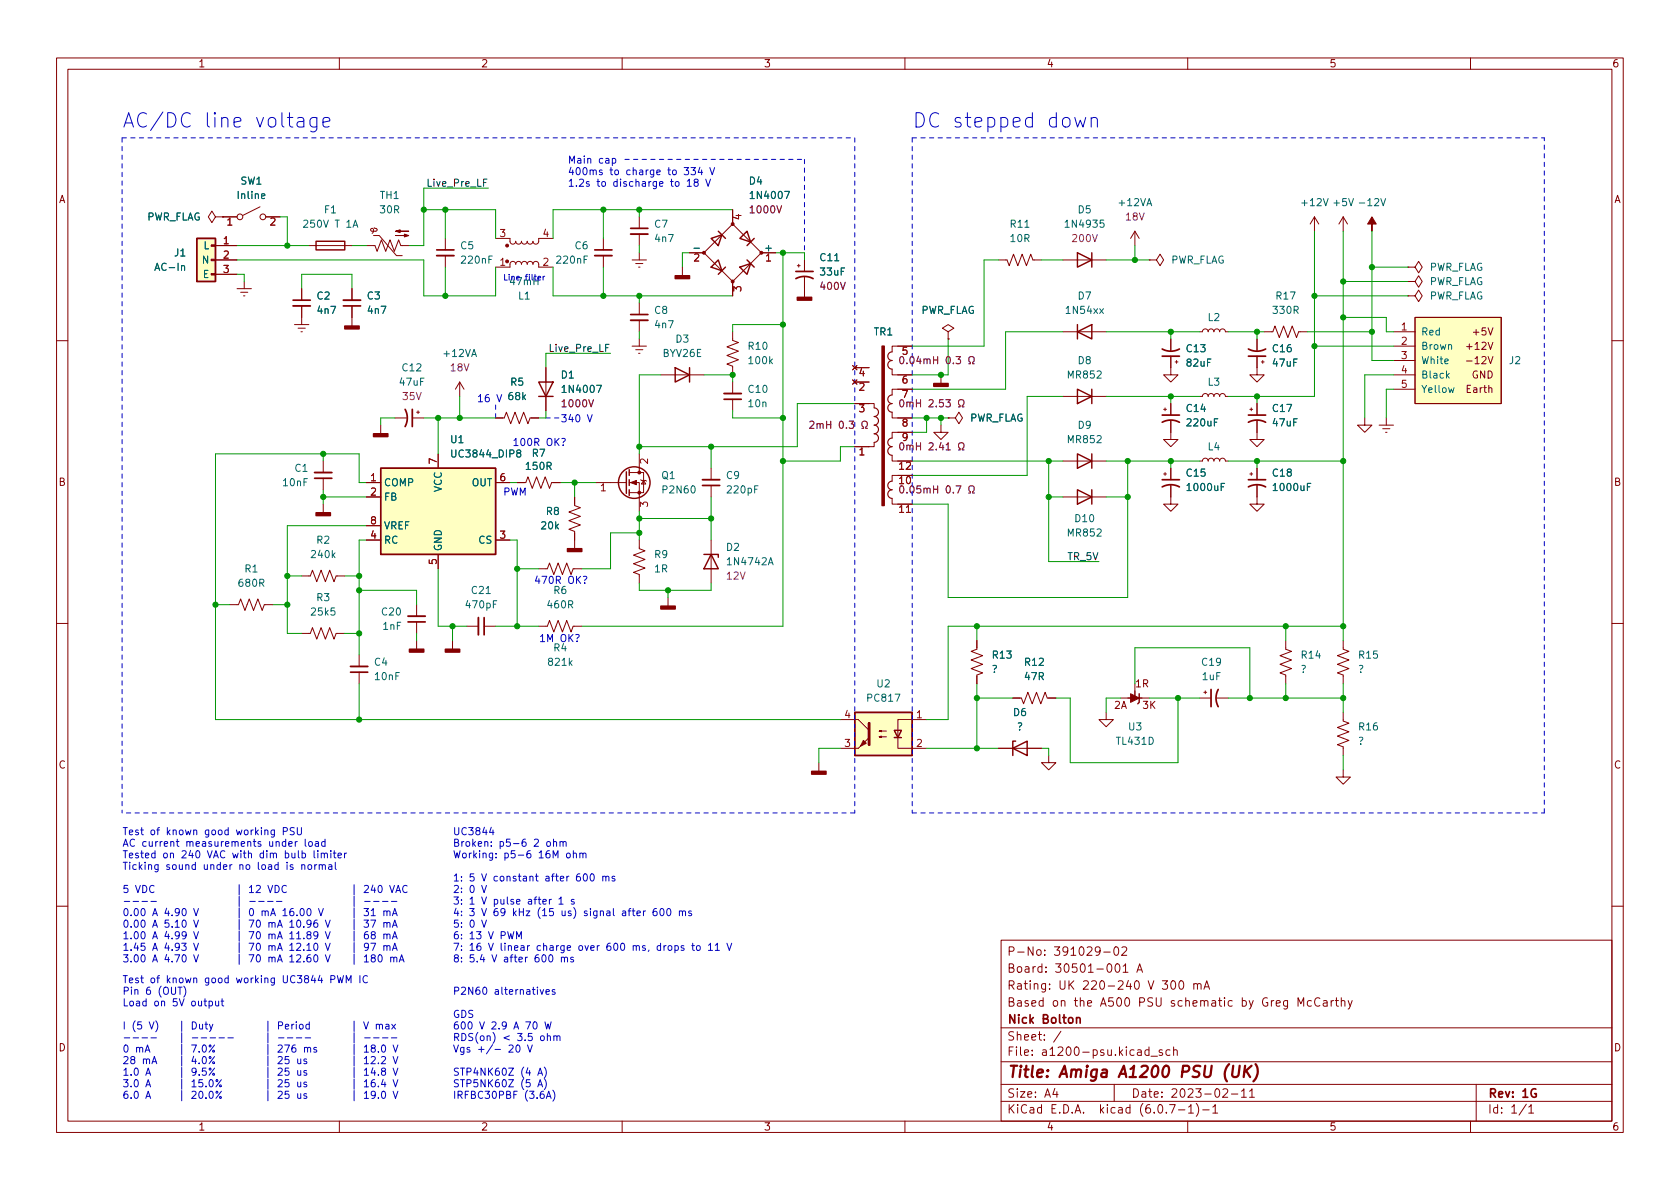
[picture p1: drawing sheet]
<svg xmlns="http://www.w3.org/2000/svg" width="297mm" height="210mm" viewBox="0 0 297 210" stroke-linecap="round" stroke-linejoin="round" font-family="sans-serif">
<defs><g id="words">
<g font-size="3.5" fill="#0000c2">
<text x="21.6" y="22.6">AC/DC line voltage</text>
<text x="161.3" y="22.6">DC stepped down</text>
</g>
<text font-size="2.8" fill="#840000" x="178" y="190.6">Title: Amiga A1200 PSU (UK)</text>
<g font-size="2.1" fill="#840000">
<text x="178" y="172">Board: 30501-001 A</text>
<text x="178" y="169">P-No: 391029-02</text>
<text x="178" y="178">Based on the A500 PSU schematic by Greg McCarthy</text>
<text x="178" y="175">Rating: UK 220-240 V 300 mA</text>
<text x="178" y="184">Sheet: /</text>
<text x="178" y="181">Nick Bolton</text>
<text x="178" y="186.7">File: a1200-psu.kicad_sch</text>
<text x="178" y="196.9">KiCad E.D.A. kicad (6.0.7-1)-1</text>
<text x="178" y="194.1">Size: A4</text>
<text x="200" y="194.1">Date: 2023-02-11</text>
<text x="263" y="194.1">Rev: 1G</text>
<text x="263" y="196.9">Id: 1/1</text>
</g>
<g font-size="1.8" fill="#840000">
<text x="35" y="11.9">1</text>
<text x="85" y="11.9">2</text>
<text x="135" y="11.9">3</text>
<text x="185" y="11.9">4</text>
<text x="235" y="11.9">5</text>
<text x="285" y="11.9">6</text>
<text x="10.3" y="35.9">A</text>
<text x="285.3" y="35.9">A</text>
<text x="260.5" y="59.3">+5V</text>
<text x="259.5" y="61.8">+12V</text>
<text x="259.7" y="64.4">-12V</text>
<text x="259.3" y="69.5">Earth</text>
<text x="260.2" y="66.9">GND</text>
<text x="10.3" y="85.9">B</text>
<text x="285.3" y="85.9">B</text>
<text x="197" y="125.3">2A</text>
<text x="200.8" y="121.5">1R</text>
<text x="202.1" y="125.3">3K</text>
<text x="10.3" y="135.9">C</text>
<text x="285.3" y="135.9">C</text>
<text x="10.3" y="185.9">D</text>
<text x="285.3" y="185.9">D</text>
<text x="35" y="199.9">1</text>
<text x="85" y="199.9">2</text>
<text x="135" y="199.9">3</text>
<text x="185" y="199.9">4</text>
<text x="235" y="199.9">5</text>
<text x="285" y="199.9">6</text>
</g>
<g font-size="1.8" fill="#0000c2">
<text x="100.3" y="28.9">Main cap</text>
<text x="100.3" y="31">400ms to charge to 334 V</text>
<text x="100.3" y="33">1.2s to discharge to 18 V</text>
<text x="99.1" y="74.7">340 V</text>
<text x="90.6" y="78.9">100R OK?</text>
<text x="88.9" y="87.6">PWM</text>
<text x="94.4" y="103.2">470R OK?</text>
<text x="95.2" y="113.5">1M OK?</text>
<text x="21.6" y="147.7">Test of known good working PSU</text>
<text x="21.6" y="149.7">AC current measurements under load</text>
<text x="80" y="147.7">UC3844</text>
<text x="80" y="149.7">Broken: p5-6 2 ohm</text>
<text x="21.6" y="151.8">Tested on 240 VAC with dim bulb limiter</text>
<text x="21.6" y="153.8">Ticking sound under no load is normal</text>
<text x="80" y="151.8">Working: p5-6 16M ohm</text>
<text x="80" y="155.9">1: 5 V constant after 600 ms</text>
<text x="21.6" y="157.9">5 VDC</text>
<text x="21.6" y="162">0.00 A 4.90 V | 0 mA 16.00 V | 31 mA</text>
<text x="80" y="157.9">2: 0 V</text>
<text x="80" y="159.9">3: 1 V pulse after 1 s</text>
<text x="80" y="162">4: 3 V 69 kHz (15 us) signal after 600 ms</text>
<text x="21.6" y="164">0.00 A 5.10 V | 70 mA 10.96 V | 37 mA</text>
<text x="21.6" y="166.1">1.00 A 4.99 V | 70 mA 11.89 V | 68 mA</text>
<text x="80" y="164">5: 0 V</text>
<text x="80" y="166.1">6: 13 V PWM</text>
<text x="21.6" y="168.1">1.45 A 4.93 V | 70 mA 12.10 V | 97 mA</text>
<text x="21.6" y="170.2">3.00 A 4.70 V | 70 mA 12.60 V | 180 mA</text>
<text x="21.6" y="173.9">Test of known good working UC3844 PWM IC</text>
<text x="80" y="168.1">7: 16 V linear charge over 600 ms, drops to 11 V</text>
<text x="80" y="170.2">8: 5.4 V after 600 ms</text>
<text x="21.6" y="175.9">Pin 6 (OUT)</text>
<text x="21.6" y="177.9">Load on 5V output</text>
<text x="80" y="175.9">P2N60 alternatives</text>
<text x="80" y="180">GDS</text>
<text x="80" y="182">600 V 2.9 A 70 W</text>
<text x="80" y="184.1">RDS(on) &lt; 3.5 ohm</text>
<text x="21.6" y="186.1">0 mA | 7.0% | 276 ms | 18.0 V</text>
<text x="21.6" y="188.2">28 mA | 4.0% | 25 us | 12.2 V</text>
<text x="21.6" y="190.2">1.0 A | 9.5% | 25 us | 14.8 V</text>
<text x="80" y="186.1">Vgs +/- 20 V</text>
<text x="80" y="190.2">STP4NK60Z (4 A)</text>
<text x="21.6" y="192.3">3.0 A | 15.0% | 25 us | 16.4 V</text>
<text x="21.6" y="194.3">6.0 A | 20.0% | 25 us | 19.0 V</text>
<text x="80" y="192.3">STP5NK60Z (5 A)</text>
<text x="80" y="194.3">IRFBC30PBF (3.6A)</text>
</g>
<g font-size="1.8" fill="#006464">
<text x="42.1" y="35.2">Inline</text>
<text x="42.5" y="32.6">SW1</text>
<text x="67.2" y="35.2">TH1</text>
<text x="132.5" y="32.6">D4</text>
<text x="133" y="35.2">1N4007</text>
<text x="25.8" y="39">PWR_FLAG</text>
<text x="54.2" y="40.3">250V T 1A</text>
<text x="57.4" y="37.7">F1</text>
<text x="67.3" y="37.7">30R</text>
<text x="115.8" y="40.3">C7</text>
<text x="178.7" y="40.3">R11</text>
<text x="188.7" y="40.3">1N4935</text>
<text x="190.6" y="37.7">D5</text>
<text x="197.9" y="36.4">+12VA</text>
<text x="230.3" y="36.4">+12V</text>
<text x="235.9" y="36.4">+5V</text>
<text x="240.7" y="36.4">-12V</text>
<text x="27.7" y="47.9">AC-In</text>
<text x="30.9" y="45.3">J1</text>
<text x="35.8" y="46.6">N</text>
<text x="36" y="44.1">L</text>
<text x="81.5" y="44.1">C5</text>
<text x="81.7" y="46.6">220nF</text>
<text x="98.6" y="46.6">220nF</text>
<text x="101.7" y="44.1">C6</text>
<text x="115.9" y="42.8">4n7</text>
<text x="122.9" y="44.4">-</text>
<text x="135.4" y="44.4">+</text>
<text x="145.1" y="46.2">C11</text>
<text x="178.7" y="42.8">10R</text>
<text x="206.8" y="46.6">PWR_FLAG</text>
<text x="252.6" y="47.9">PWR_FLAG</text>
<text x="35.9" y="49.1">E</text>
<text x="56.1" y="53">C2</text>
<text x="65" y="52.9">C3</text>
<text x="90.3" y="50.4">47mH</text>
<text x="91.7" y="53">L1</text>
<text x="145.1" y="48.7">33uF</text>
<text x="190.6" y="53">D7</text>
<text x="225.7" y="53">R17</text>
<text x="252.6" y="53">PWR_FLAG</text>
<text x="252.6" y="50.4">PWR_FLAG</text>
<text x="56.2" y="55.5">4n7</text>
<text x="65.1" y="55.5">4n7</text>
<text x="115.8" y="55.5">C8</text>
<text x="115.9" y="58">4n7</text>
<text x="154.5" y="59.3">TR1</text>
<text x="162.7" y="55.5">PWR_FLAG</text>
<text x="188.7" y="55.5">1N54xx</text>
<text x="213.6" y="56.8">L2</text>
<text x="225.2" y="55.5">330R</text>
<text x="251.2" y="59.3">Red</text>
<text x="71.2" y="65.7">C12</text>
<text x="78.6" y="63.1">+12VA</text>
<text x="117.3" y="63.1">BYV26E</text>
<text x="119.5" y="60.6">D3</text>
<text x="132.4" y="61.8">R10</text>
<text x="132.5" y="64.4">100k</text>
<text x="190.6" y="64.4">D8</text>
<text x="209.9" y="62.3">C13</text>
<text x="209.9" y="64.8">82uF</text>
<text x="225.1" y="62.3">C16</text>
<text x="225.1" y="64.8">47uF</text>
<text x="251.2" y="61.8">Brown</text>
<text x="251.2" y="64.4">White</text>
<text x="266.9" y="64.4">J2</text>
<text x="70.8" y="68.2">47uF</text>
<text x="90" y="70.7">68k</text>
<text x="90.3" y="68.2">R5</text>
<text x="99.2" y="66.9">D1</text>
<text x="99.7" y="69.5">1N4007</text>
<text x="132.4" y="69.5">C10</text>
<text x="132.4" y="72">10n</text>
<text x="188.9" y="66.9">MR852</text>
<text x="213.6" y="68.2">L3</text>
<text x="251.2" y="66.9">Black</text>
<text x="251.2" y="69.5">Yellow</text>
<text x="171.3" y="74.5">PWR_FLAG</text>
<text x="190.6" y="75.8">D9</text>
<text x="209.9" y="72.8">C14</text>
<text x="210" y="75.4">220uF</text>
<text x="225.1" y="72.8">C17</text>
<text x="225.1" y="75.4">47uF</text>
<text x="52.2" y="83.4">C1</text>
<text x="79.7" y="78.4">U1</text>
<text x="80.2" y="80.9">UC3844_DIP8</text>
<text x="93.1" y="83.1">150R</text>
<text x="94.1" y="80.8">R7</text>
<text x="188.9" y="78.4">MR852</text>
<text x="213.6" y="79.6">L4</text>
<text x="50.1" y="86">10nF</text>
<text x="67.8" y="86">COMP</text>
<text x="67.8" y="88.5">FB</text>
<text x="78.1" y="87" transform="rotate(-90 78.1 87)">VCC</text>
<text x="83.4" y="86">OUT</text>
<text x="117" y="84.7">Q1</text>
<text x="117.3" y="87.2">P2N60</text>
<text x="128.5" y="84.7">C9</text>
<text x="128.7" y="87.2">220pF</text>
<text x="209.9" y="84.3">C15</text>
<text x="210.1" y="86.8">1000uF</text>
<text x="225.1" y="84.3">C18</text>
<text x="225.4" y="86.8">1000uF</text>
<text x="67.8" y="93.6">VREF</text>
<text x="95.8" y="93.6">20k</text>
<text x="96.6" y="91.1">R8</text>
<text x="188.9" y="94.9">MR852</text>
<text x="190.1" y="92.3">D10</text>
<text x="43.3" y="101.2">R1</text>
<text x="55.2" y="98.7">240k</text>
<text x="56" y="96.1">R2</text>
<text x="67.8" y="96.1">RC</text>
<text x="78.1" y="97.5" transform="rotate(-90 78.1 97.5)">GND</text>
<text x="84.7" y="96.1">CS</text>
<text x="115.8" y="98.7">R9</text>
<text x="115.8" y="101.2">1R</text>
<text x="128.5" y="97.4">D2</text>
<text x="128.8" y="99.9">1N4742A</text>
<text x="42.3" y="103.8">680R</text>
<text x="56" y="106.3">R3</text>
<text x="82.5" y="107.6">470pF</text>
<text x="83.5" y="105">C21</text>
<text x="96.9" y="107.6">460R</text>
<text x="97.9" y="105">R6</text>
<text x="55.2" y="108.8">25k5</text>
<text x="67.6" y="108.8">C20</text>
<text x="67.7" y="111.4">1nF</text>
<text x="66.2" y="117.7">C4</text>
<text x="97.1" y="117.7">821k</text>
<text x="97.9" y="115.2">R4</text>
<text x="175.3" y="119">?</text>
<text x="175.6" y="116.5">R13</text>
<text x="181.3" y="117.7">R12</text>
<text x="212.6" y="117.7">C19</text>
<text x="230" y="119">?</text>
<text x="230.2" y="116.5">R14</text>
<text x="240.1" y="119">?</text>
<text x="240.3" y="116.5">R15</text>
<text x="66.4" y="120.3">10nF</text>
<text x="153.5" y="124.1">PC817</text>
<text x="155.1" y="121.5">U2</text>
<text x="181.3" y="120.3">47R</text>
<text x="212.6" y="120.3">1uF</text>
<text x="179.2" y="126.6">D6</text>
<text x="179.8" y="129.2">?</text>
<text x="197.5" y="131.7">TL431D</text>
<text x="199.6" y="129.2">U3</text>
<text x="240.1" y="131.7">?</text>
<text x="240.3" y="129.2">R16</text>
</g>
<g font-size="1.8" fill="#0f0f0f">
<text x="75.8" y="33">Live_Pre_LF</text>
<text x="97.4" y="62.2">Live_Pre_LF</text>
<text x="188.8" y="99">TR_5V</text>
</g>
<g font-size="1.8" fill="#a90000">
<text x="40.1" y="39.9">1</text>
<text x="47.8" y="39.9">2</text>
<text x="88.4" y="41.9">3</text>
<text x="96" y="41.9">4</text>
<text x="131.1" y="38.8" transform="rotate(-90 131.1 38.8)">4</text>
<text x="39.5" y="43.2">1</text>
<text x="39.5" y="45.7">2</text>
<text x="88.4" y="47">1</text>
<text x="96" y="47">2</text>
<text x="122.7" y="46.2">2</text>
<text x="135.4" y="46.2">1</text>
<text x="39.5" y="48.3">3</text>
<text x="131.1" y="51.5" transform="rotate(-90 131.1 51.5)">3</text>
<text x="247.8" y="58.4">1</text>
<text x="159.5" y="62.7">5</text>
<text x="247.8" y="61">2</text>
<text x="247.8" y="63.5">3</text>
<text x="151.9" y="69.1">2</text>
<text x="151.9" y="66.5">4</text>
<text x="159.5" y="67.8">6</text>
<text x="159.5" y="70.4">7</text>
<text x="247.8" y="66">4</text>
<text x="247.8" y="68.6">5</text>
<text x="151.9" y="72.9">3</text>
<text x="159.5" y="78">9</text>
<text x="77.2" y="82" transform="rotate(-90 77.2 82)">7</text>
<text x="114.6" y="82" transform="rotate(-90 114.6 82)">2</text>
<text x="151.9" y="80.5">1</text>
<text x="159" y="83.1">12</text>
<text x="65.5" y="85.1">1</text>
<text x="65.5" y="87.6">2</text>
<text x="88.4" y="85.1">6</text>
<text x="106.2" y="86.9">1</text>
<text x="114.6" y="89.6" transform="rotate(-90 114.6 89.6)">3</text>
<text x="159" y="85.6">10</text>
<text x="65.5" y="95.2">4</text>
<text x="65.5" y="92.7">8</text>
<text x="88.4" y="95.2">3</text>
<text x="159" y="90.7">11</text>
<text x="77.2" y="99.8" transform="rotate(-90 77.2 99.8)">5</text>
<text x="149.4" y="127">4</text>
<text x="162.1" y="127">1</text>
<text x="149.4" y="132.1">3</text>
<text x="162.1" y="132.1">2</text>
</g>
<g font-size="1.8" fill="#840084">
<text x="132.8" y="37.7">1000V</text>
<text x="199.1" y="39">18V</text>
<text x="189.7" y="42.8">200V</text>
<text x="145.2" y="51.3">400V</text>
<text x="79.7" y="65.7">18V</text>
<text x="71.2" y="70.7">35V</text>
<text x="99.5" y="72">1000V</text>
<text x="128.5" y="102.5">12V</text>
</g>
<text font-size="1.4" fill="#0000c2" x="88.9" y="49.6">Line filter</text>
</g></defs>
<g fill="none" stroke="#840000" stroke-width=".18">
<path d="M10 10.2h277v190.1h-277zM12 12.2h273v186.1h-273zM60 10.2v2M110 10.2v2M160 10.2v2M210 10.2v2M260 10.2v2M38.1 38.3l-.6-1-.7 1 .7 1.1 .6-1.1h1.3M39.4 38.3h.1M39.4 38.3h2.5M46 36.6l-3.1 1.5M47 38.3h2.5"/>
<path d="M113 38.3v2.1M129.5 37.1v2.5M232.4 38.3l-.8 1.3M232.4 38.3v2.6M232.4 38.3l.8 1.3M237.5 38.3v2.6M237.5 38.3l-.8 1.3M237.5 38.3l.8 1.3M38.1 43.4h3.8M38.1 46h3.8M38.1 48.5h3.8M41.9 51h2.5"/>
<path d="M42.5 51.7h1.3M43.1 52.3h.2M43.2 49.8v1.2M52.1 57.4h2.5M52.7 58h1.3M53.2 58.7h.3M53.3 51v2.1M53.3 54.1v3.3M54.6 43.4h7.6M62.2 51v2.1M62.2 54.1v3.6M64.8 43.4h1.5l.4 1 .7-2 .8 2 .8-2 .7 2 .8-2 .4 1h1.5"/>
<path d="M66 41.7h1.1l3 3.5h1M66.2 40.3l.4 .2 .1 .2-.2 .2h-.8l-.2-.2 .2-.3h.2l.2 .3-.1 .4-.2 .2M78.7 42.2v2M78.7 45.2v2M87.6 47.2h2.6v-.7l.5-.3 .3 .2 .2 .3 .1-.3 .3-.2 .4 .1 .2 .4 .2-.4 .4-.1 .3 .2 .1 .3 .2-.4 .4-.1 .3 .2 .1 .3 .2-.4 .4-.1 .4 .3v.7h2.6M87.6 42.2h2.6v.7l.5 .3 .3-.2 .2-.3 .1 .3 .3 .2 .4-.1 .2-.4 .1 .3 .3 .2 .4-.1 .2-.4 .1 .3 .3 .2 .4-.1 .2-.4 .2 .4 .4 .1 .4-.4v-.6h2.6M106.7 42.2v2M106.7 45.2v2M111.8 46h2.5M112.4 46.6h1.3M112.9 47.2h.3M113 41.4v2"/>
<path d="M113 44.7v1.3M113 53.6v2M113 56.6v2.1M113 59.9v1.3M120.6 47.2v1.6M121.9 44.7h2.6M124.5 44.7l5-5.1 5.1 5.1-5.1 5.1zM129.5 58.7v1.5l1.1 .4-2.1 .7 2.1 .8-2.1 .8 2.1 .7-2.1 .8 1 .4v1.5M129.5 49.8v2.5M134.6 44.7h2.6M141 47h.5M141.2 46.7v.5"/>
<path d="M142.2 46v2M142.2 49v3.6M167.6 58.7l1.1-.7-1.1-.6-1 .6 1 .7v1.2M167.6 59.9h.1M176.5 46h1.6l.3 1 .8-2 .8 2 .7-2 .8 2 .7-2 .4 1h1.5M188 58.7h7.6M188 46h7.6M200.7 40.9l.7 1.3M200.7 40.9v2.5M200.7 40.9l-.8 1.3M203.2 46h1.3l.6-1 .6 1-.6 1-.6-1M203.2 46h.1"/>
<path d="M207 59.9v2.1M212.1 58.7h.5l.1-.4 .4-.1 .4 .1 .1 .4 .1-.4 .3-.1 .4 .1 .2 .4 .2-.4 .5-.1 .2 .1 .1 .4 .2-.4 .4-.1 .3 .1 .2 .4h.5M222.2 59.9v2.1M223.5 58.7h1.5l.4-1 .8 2 .7-2 .8 2 .8-2 .7 2 .4-1h1.5M246.4 58.7h3.8M248.9 52.3h1.3l.6-1 .7 1-.7 1-.6-1M248.9 52.3h.1M248.9 47.2h1.3l.6-1 .7 1-.7 1.1-.6-1.1M248.9 47.2h.1M248.9 49.8h1.3l.6-1 .7 1-.7 1-.6-1M248.9 49.8h.1M250.2 56.1h15.2v15.3h-15.2z"/>
<path d="M10 60.2h2M67.3 75.2v1.5M69.8 73.9h2.1M72.9 73.9h2M73.7 72.9h.5M73.9 72.6v.5M81.3 67.6l.7 1.2M81.3 67.6v2.5M81.3 67.6l-.8 1.2M87.6 73.9h1.6l.3-1 .8 2 .8-2 .7 2 .8-2 .7 2 .4-1h1.5M96.5 65v7.6M111.8 61.2h2.5"/>
<path d="M112.4 61.8h1.3M112.9 62.5h.3M116.8 66.3h7.7M129.5 67.6v2M129.5 70.6v2M150.7 67.2l.8 .7M150.7 64.6l.8 .8M151.1 79h2.6M151.1 67.6h2.6M151.1 71.4h2.6M151.1 65h2.6M151.5 67.2l-.8 .7"/>
<path d="M151.5 64.6l-.8 .8M153.5 71.4h1.1v.7M154.6 78.2v.8h-1.1M157.7 65.3v1h3.6M157.7 72.9v1h3.6M161.3 61.2h-3.6v1M161.3 68.8h-3.6v1M161.3 76.4h-3.6v1.1M166.4 75.2v1.2h-1.3l1.3 1.3 1.2-1.3h-1.2M166.4 66.3v1.5M167.6 73.9h1.3l.6-1 .7 1-.7 1-.6-1M167.6 73.9h.1"/>
<path d="M188 70.1h7.6M205.7 72.4h.5M206 72.1v.5M207 63v3.3h1.3l-1.3 1.3-1.3-1.3h1.3M207 74.4v3.3h1.3l-1.3 1.3-1.3-1.3h1.3M207 71.4v2M207.8 64h.5M208 63.7v.6M212.1 70.1h.5l.1-.4 .4-.1 .4 .1 .1 .4 .1-.3 .3-.2 .4 .1 .2 .4 .2-.4 .5-.1 .2 .2 .1 .3 .2-.4 .4-.1 .3 .1 .2 .4h.5M221 72.4h.5M221.2 72.1v.5M222.2 63v3.3h1.3l-1.3 1.3-1.2-1.3h1.2"/>
<path d="M222.2 74.4v3.3h1.3l-1.3 1.3-1.2-1.3h1.2M222.2 71.4v2M223 64h.5M223.3 63.7v.6M241.3 73.9v1.3h1.3l-1.3 1.2-1.3-1.2h1.3M243.8 75.2h2.6M244.5 75.8h1.2M245 76.4h.2M245.1 73.9v1.3M246.4 61.2h3.8M246.4 66.3h3.8M246.4 68.8h3.8"/>
<path d="M246.4 63.7h3.8M285 60.2h2M57.1 81.5v2.1M57.1 84.6v2M57.1 89.1v1.6M64.8 85.3h2.5M64.8 87.9h2.5M64.8 95.5h2.5M64.8 93h2.5M77.5 80.3v2.5M77.5 98v2.6M87.6 85.3h2.6"/>
<path d="M87.6 95.5h2.6M91.4 85.3h1.6l.3-1 .8 2.1 .8-2.1 .7 2.1 .8-2.1 .8 2.1 .3-1.1h1.6M101.6 87.9v1.5l1 .4-2 .7 2 .8-2 .8 2 .7-2 .8 1 .4v3M105.4 85.3h5.3M111.3 85.3h1.7v5.1M111.3 83.6h2.5v3.5h-2.5M113 95.5v1.5l1 .4-2 .8 2 .7-2 .8 2 .8-2 .7 1 .4v1.5M113 80.3v3.3M113.3 84.8l.1 .2h.8l.1 .1M113.8 85l.4 .6h-.8zM125.7 82.8v2M125.7 85.8v2.1"/>
<path d="M125.7 95.5v7.6M157.7 80.5v1h1M157.7 88.1v1h3.6M158.7 84.1h-1v1M188 81.5h7.6M188 87.9h7.6M205.7 83.8h.5M206 83.6v.5M207 85.8v3.3h1.3l-1.3 1.3-1.3-1.3h1.3M207 82.8v2M212.1 81.5h.5l.1-.3 .4-.2 .4 .2 .1 .3 .1-.3 .3-.2 .4 .1 .2 .4 .2-.4 .5-.1 .2 .2 .1 .3 .2-.3 .4-.2 .3 .2 .2 .3h.5M221 83.8h.5"/>
<path d="M221.2 83.6v.5M222.2 85.8v3.3h1.3l-1.3 1.3-1.2-1.3h1.2M222.2 82.8v2M10 110.2h2M40.6 106.9h1.6l.3-1 .8 2 .8-2 .7 2 .8-2 .8 2 .3-1h1.6M53.3 112h1.6l.3-1 .8 2 .8-2 .7 2 .8-2 .8 2 .3-1h1.6M53.3 101.8h1.6l.3-1 .8 2.1 .8-2.1 .7 2.1 .8-2.1 .8 2.1 .3-1.1h1.6M63.5 115.8v2.1M63.5 118.9v2M73.7 106.9v2.1M73.7 110v2M73.7 113.3v1.5"/>
<path d="M80 113.3v1.5M82.5 110.7h2.1M85.6 110.7h2M95.2 100.6h1.6l.4-1 .7 2 .8-2 .7 2 .8-2 .8 2 .3-1h1.6M95.2 110.7h1.6l.4-1 .7 2.1 .8-2.1 .7 2.1 .8-2.1 .8 2.1 .3-1.1h1.6M118.1 105.7v1.5M172.7 113.3v1.5l-1 .4 2 .7-2 .8 2 .8-2 .7 2 .8-1 .4v1.5M227.3 113.3v1.5l1 .4-2 .7 2 .8-2 .8 2 .7-2 .8 1 .4v1.5M237.5 113.3v1.5l1 .4-2 .7 2 .8-2 .8 2 .7-2 .8 1 .4v1.5M285 110.2h2M144.8 134.9v1.5M148.6 127.2h3.2l1.9 2"/>
<path d="M148.6 132.3h3.2M155.4 130.3l.4-.1v.2l-.4-.1h1.3M155.4 129.3l.4-.1v.2l-.4-.1h1.3M163.8 127.2h-5.1v5.1h5.1M176.5 132.3h7.6M179.1 123.4h1.5l.4 1.1 .7-2.1 .8 2.1 .8-2.1 .7 2.1 .8-2.1 .4 1h1.5M185.4 133.6v1.3h1.3l-1.3 1.2-1.3-1.2h1.3M195.6 126v1.2h1.2l-1.2 1.3-1.3-1.3h1.3M198.1 123.4h5.1M199.4 123.4h2.5M200.7 120.9v2.5M212.1 123.4h2"/>
<path d="M212.9 122.4h.5M213.1 122.2v.5M215.1 123.4h2.1M237.5 126v1.5l1 .4-2 .7 2 .8-2 .8 2 .7-2 .8 1 .4v1.5M237.5 136.1v1.3h1.3l-1.3 1.3-1.3-1.3h1.3M10 160.2h2M177 166.3h108v32h-108zM195.1 168.4h1.2M197.1 167.6l.2-.2a.81 .81 0 0 1 .6 .7 .81 .81 0 0 1-.3 .8h-.2a.81 .81 0 0 1-.3-1.3zM197.3 170.6l.2-.2a.81 .81 0 0 1 .6 .7 .81 .81 0 0 1-.3 .8h-.2a.81 .81 0 0 1-.3-1.3zM198.4 167.6l.5-.2 .2 .2 .1 .3-.9 1h.9M198.6 170.9l.4-.5v1.5"/>
<path d="M198.6 171.9h.8M201 171.9l.5-1.5 .5 1.5M201.1 171.5h.8M207.1 173.6l.3-.2a.81 .81 0 0 1 .5 .7 .81 .81 0 0 1-.3 .8h-.1a.81 .81 0 0 1-.4-1.3zM208.6 173.6l.2-.2a.81 .81 0 0 1 .6 .7 .81 .81 0 0 1-.3 .8h-.2a.81 .81 0 0 1-.3-1.3zM211.1 174.1l.2-.2 .3 .1 .1 .9M211.1 173.9v1M211.7 174.1l.2-.2 .4 .1 .1 .9M212.9 174.9l.5-1.5 .5 1.5M213 174.5h.7M229.5 177.9v-1.5l.5 1.1 .5-1.1v1.5M231.9 177l-.5-.1-.3 .3v.4l.2 .3h.6"/>
<path d="M233.4 176.6a.6 .6 0 0 0-.8 0 .6 .6 0 0 0-.2 .7 .56 .56 0 0 0 .3 .6 .56 .56 0 0 0 .7-.1M234 177h.6v.9M234.6 177.3l-.5 .1a.29 .29 0 0 0-.2 .2 .29 .29 0 0 0 .2 .3h.5M235.4 176.9v1M235.8 176.9l-.3 .1-.1 .2M236.1 176.9h.5M236.3 176.4v1.3l.3 .2M237.1 177.1l.3-.2 .3 .1 .1 .9M237.1 176.4v1.5M238.4 176.9l.3 1M239.1 176.9l-.5 1.4-.2 .1M285 160.2h2"/>
<path d="M60 198.3v2M110 198.3v2M160 198.3v2M177 194.8h108M177 191.8h108M177 187.8h108M177 181.8h108M186.5 192.5l-.4 1h1M186.9 193v1M187.6 182.4l-1.3 1.9M197 191.8v3M203.1 185.7l-.4-.1-.3 .3v.4l.2 .3h.5"/>
<path d="M203.1 185.1v1.5M203.5 186.8h1.1M205.5 185.7l-.4-.1-.2 .2 .1 .3 .5 .1v.4h-.6M206.8 195.3h1l-.7 1.5M206.9 185.7l-.5-.1-.3 .3v.4l.2 .3h.6M207.5 185.8l.2-.2 .4 .1v.9M207.5 185.1v1.5M208.4 196.3h1.1M210 198.3v2M210.1 195.8l.5-.5v1.5M210.1 196.8h.9M211.5 195.1a1.72 1.72 0 0 1 0 2.3"/>
<path d="M212.6 196.3h1.2M214.4 195.8l.5-.5v1.5M214.4 196.8h.9M216.2 192.7l.6-.2 .2 .2 .1 .3-1 1h1M217.7 193.5h1.2M219.5 193l.4-.5v1.5M219.5 194h.9M220.9 193l.5-.5v1.5M220.9 194h.9M260 198.3v2M261 191.8v6.5M269.9 195.3l-1.3 1.9"/>
<path d="M270.3 195.8l.4-.5v1.5M270.3 196.8h.9"/>
<circle cx="42.4" cy="38.3" r=".51"/>
<circle cx="46.5" cy="38.3" r=".51"/>
</g>
<g fill="none" stroke="#840000" stroke-width=".3">
<path d="M51.8 53.1h3.1M60.7 54.1h3.1M77.2 44.2h3.1M105.2 44.2h3M111.5 40.4h3.1M111.5 55.6h3.1M140.7 48h3.1M140.7 49.3a3.2 3.2 0 0 1 3.1 0M71.6 72.4a3.2 3.2 0 0 1 0 3M72.9 72.4v3M128 70.6h3.1M205.5 63h3"/>
<path d="M205.5 73.4h3M205.5 61.7a3.2 3.2 0 0 0 3 0M205.5 74.7a3.2 3.2 0 0 1 3 0M220.7 63h3.1M220.7 73.4h3.1M220.7 61.7a3.2 3.2 0 0 0 3.1 0M220.7 74.7a3.2 3.2 0 0 1 3.1 0M55.6 84.6h3.1M124.2 85.8h3.1M205.5 84.8h3M205.5 86.1a3.2 3.2 0 0 1 3 0M220.7 84.8h3.1"/>
<path d="M220.7 86.1a3.2 3.2 0 0 1 3.1 0M62 118.9h3M72.1 110h3.1M85.6 109.2v3.1M214.1 121.9v3.1M215.4 121.9a3.2 3.2 0 0 0 0 3.1M190.3 179.9v1M190.3 180.1l.3-.2 .3 .1 .1 .9M271.6 192.6a.74 .74 0 0 0-.9 .5 .74 .74 0 0 0 .5 .9l.4-.1v-.5h-.3"/>
</g>
<path d="M217.3 188.2a2.35 2.35 0 0 0-.4 3M218 188.5l-.2 1.6 .2 .3a.66 .66 0 0 0 1-.3l.2-1.6M220.1 188.5l-.2 2M220.3 189.3l.7 1.2M221.3 188.5l-1.3 1.1M222 188.2a2.32 2.32 0 0 1-.4 3" fill="none" stroke="#840000" stroke-width=".4"/>
<g fill="none" stroke="#840000" stroke-width=".25">
<path d="M34.8 42.2h3.3v7.6h-3.3zM55.9 42.7h5.1v1.5h-5.1zM125.7 42.2l1.9-.7-.6 1.9zM127 46l.6 1.9-1.9-.7zM127 40.9l1.3 1.3M128.3 47.2l-1.3 1.3M130.8 47.2l1.9-.6-.6 1.9zM130.8 42.2l1.3-1.3 .6 1.9zM132.1 46l1.2 1.2M133.3 42.2l-1.2 1.2M190.5 58.7l2.5-1.3v2.5zM190.5 44.7l2.5 1.3-2.5 1.2z"/>
<path d="M190.5 57.4v2.5M193 44.7v2.5M95.2 67.6h2.6l-1.3 2.5zM95.2 70.1h2.6M119.4 65l2.5 1.3-2.5 1.3zM121.9 65v2.6M190.5 68.8l2.5 1.3-2.5 1.3zM193 68.8v2.6M67.3 82.8h20.3v15.2h-20.3zM110.7 83.4v3.8M111.3 83.1v1M111.3 84.8v1"/>
<path d="M111.3 86.6v1M124.5 98h2.5v.5M125.7 98l1.3 2.6h-2.5zM190.5 80.3l2.5 1.2-2.5 1.3zM190.5 86.6l2.5 1.3-2.5 1.2zM193 80.3v2.5M193 86.6v2.5M151.1 126h10.2v7.6h-10.2zM158.1 129.2h1.3l-.7 1.2zM158.1 130.4h1.3M179.1 132.3l2.5-1.2v2.5zM179.6 131.1h-.5v2.5"/>
<path d="M201.4 122.7v1.5l-.2 .3"/>
<circle cx="112.1" cy="85.3" r="2.79"/>
</g>
<path d="M62.4 40.2l.4-1.3 .5 1.3M255.9 66.4l.3 .5M256.1 68.6l.3 .8 .2-.6 .2 .6 .3-.8M256.2 66l-.4 .5" fill="none" stroke="#006464" stroke-width=".18"/>
<g fill="#840000" stroke="#840000" stroke-width=".18">
<path d="M111.5 85.3l1-.3v.7z"/>
<path d="M153.7 130.4l-1.9 1.9z"/>
<path d="M152.7 130.9l.5 .5-1.1 .5z"/>
<path d="M199.9 122.7l1.5 .7-1.5 .8z"/>
<path d="M242.6 38.3l.7 1.3h-.7v1.3v-1.3h-.8z"/>
<path d="M70 40.9l.7-.3v.5l-.7-.2h2.3z"/>
<path d="M70 41.7h2.3l-.8 .2v-.5l.8 .3z"/>
<path d="M37.3 48.4h.8v.2h-.8z"/>
<path d="M37.3 45.8h.8v.3h-.8z"/>
<path d="M37.3 43.3h.8v.3h-.8z"/>
<circle cx="113" cy="87.1" r=".25"/>
<circle cx="113" cy="83.6" r=".25"/>
<circle cx="124.5" cy="44.7" r=".25"/>
<circle cx="129.5" cy="39.6" r=".25"/>
<circle cx="129.5" cy="49.8" r=".25"/>
<circle cx="134.6" cy="44.7" r=".25"/>
<circle cx="89.7" cy="43.4" r=".25"/>
<circle cx="89.7" cy="46.2" r=".25"/>
</g>
<path d="M154.6 72.1a.76 .76 0 0 1 .7 .8 .76 .76 0 0 1-.7 .8 .76 .76 0 0 1 .7 .7 .76 .76 0 0 1-.7 .8 .76 .76 0 0 1 .7 .7 .76 .76 0 0 1-.7 .8 .76 .76 0 0 1 .7 .8 .76 .76 0 0 1-.7 .7M157.7 62.2a.76 .76 0 0 0-.7 .8 .76 .76 0 0 0 .7 .7 .76 .76 0 0 0-.7 .8 .76 .76 0 0 0 .7 .8M157.7 69.8a.76 .76 0 0 0-.7 .8 .76 .76 0 0 0 .7 .8 .76 .76 0 0 0-.7 .7 .76 .76 0 0 0 .7 .8M157.7 77.5a.76 .76 0 0 0-.7 .7 .76 .76 0 0 0 .7 .8 .76 .76 0 0 0-.7 .8 .76 .76 0 0 0 .7 .7M157.7 85.1a.76 .76 0 0 0-.7 .7 .76 .76 0 0 0 .7 .8 .76 .76 0 0 0-.7 .8 .76 .76 0 0 0 .7 .7" fill="none" stroke="#840000" stroke-width=".2"/>
<g fill="#840000" stroke="#840000" stroke-width=".25">
<path d="M156 61.2h.3v28.2h-.3z"/>
<path d="M143.5 136.4h2.5v.5h-2.5z"/>
<path d="M141 52.6h2.5v.5h-2.5z"/>
<path d="M116.8 107.2h2.6v.5h-2.6z"/>
<path d="M100.3 97h2.6v.5h-2.6z"/>
<path d="M119.4 48.8h2.5v.5h-2.5z"/>
<path d="M55.9 90.7h2.5v.5h-2.5z"/>
<path d="M66 76.7h2.6v.5h-2.6z"/>
<path d="M61 57.7h2.5v.5h-2.5z"/>
<path d="M165.1 67.8h2.5v.5h-2.5z"/>
<path d="M72.4 114.8h2.5v.5h-2.5z"/>
<path d="M78.7 114.8h2.6v.5h-2.6z"/>
</g>
<path d="M159.9 74.6l-.2-.2v-.2l.2-.1 .4 .1 .1 .1-.1 .2-.5 .2-.1 .2v.4l.2 .1 .4-.1 .1-.2v-.2l-.3-.3" fill="none" stroke="#a90000" stroke-width=".18"/>
<g fill="none" stroke="#840084" stroke-width=".18">
<path d="M143.2 74.6l.5-.1 .2 .3-.8 1h.8M144.5 75l.1-.1 .3 .1 .1 .8M144.5 74.9v.9M145 75.1l.2-.2 .3 .1v.8M146.2 74.5v1.3M146.2 75.1h.7M146.9 74.5v1.3M148.5 74.6l.2-.1a.68 .68 0 0 1 .4 .6 .68 .68 0 0 1-.4 .7l-.2-.2-.1-.3zM149.7 75.6v.2M150.1 74.5h.8l-.4 .5 .4 .1v.5l-.2 .2-.6-.2M152.4 75.8h.3v-.3a.54 .54 0 0 1-.3-.7 .54 .54 0 0 1 .8-.3 .58 .58 0 0 1-.2 1v.3h.3M159.3 63.1h.1a.68 .68 0 0 1 .4 .6 .68 .68 0 0 1-.4 .6 .84 .84 0 0 1-.1-1.2z"/>
<path d="M159.3 70.7h.1a.68 .68 0 0 1 .4 .6 .68 .68 0 0 1-.4 .6 .84 .84 0 0 1-.1-1.2zM159.3 78.4l.1-.1a.68 .68 0 0 1 .4 .6 .68 .68 0 0 1-.4 .7 .84 .84 0 0 1-.1-1.2zM160.3 64.2v.1M160.3 71.2l.2-.1 .3 .1 .1 .7M160.3 78.8l.2-.1 .3 .1 .1 .8M160.3 71.1v.8M160.3 78.7v.9M160.9 71.3l.2-.2 .3 .1v.7M160.9 78.9l.2-.2 .3 .1v.8M161 63.2l.2-.1a.68 .68 0 0 1 .4 .6 .68 .68 0 0 1-.4 .6l-.2-.1-.1-.4zM162 70.7v1.2M162 78.3v1.3"/>
<path d="M162 71.3h.8M162 78.9h.8M162.4 63l-.3 .9h.8M162.7 63.5v.8M162.8 70.7v1.2M162.8 78.3v1.3M163.4 63.6l.1-.1h.3l.1 .8M163.4 63.5v.8M163.9 63.7l.2-.2h.3l.1 .8M164.3 70.8l.5-.1 .2 .3-.8 .9h.8M164.3 78.4l.5-.1 .2 .4-.8 .9h.8M165.1 63.1v1.2"/>
<path d="M165.1 63.7h.7M165.5 71.8v.1M165.5 79.4v.2M165.8 63.1v1.2M166.4 78.2l-.3 .9h.8M166.7 78.7v.9M166.8 70.7h-.7v.6l.2-.1h.4l.1 .2v.4l-.2 .1-.5-.1M167.2 70.7h.8l-.4 .5 .4 .1v.5l-.2 .1-.6-.1M167.3 78.7l.4-.4v1.3M167.3 79.6h.7M167.5 63.1h.1a.68 .68 0 0 1 .4 .6 .68 .68 0 0 1-.4 .6 .84 .84 0 0 1-.1-1.2zM168.6 64.2v.1"/>
<path d="M169 63.1h.8l-.4 .4 .4 .2v.5l-.2 .1-.6-.1M169.5 71.9h.3v-.2a.54 .54 0 0 1-.3-.7 .54 .54 0 0 1 .8-.3 .58 .58 0 0 1-.2 1v.2h.3M169.5 79.6h.3v-.3a.54 .54 0 0 1-.3-.7 .54 .54 0 0 1 .8-.2 .58 .58 0 0 1-.2 .9v.3h.3M171.3 64.3h.3v-.2a.54 .54 0 0 1-.3-.8 .54 .54 0 0 1 .8-.2 .58 .58 0 0 1-.1 1v.2h.3M159.3 86l.1-.1a.68 .68 0 0 1 .4 .6 .68 .68 0 0 1-.4 .7 .84 .84 0 0 1-.1-1.2zM160.3 87.1v.1M161 86l.2-.1a.68 .68 0 0 1 .4 .6 .68 .68 0 0 1-.4 .7l-.2-.1-.1-.4zM162.8 85.9h-.6l-.1 .6 .2-.1 .4 .1 .1 .1v.5l-.2 .1-.5-.1M163.4 86.5l.1-.2 .3 .1 .1 .8M163.4 86.3v.9M163.9 86.5l.2-.2 .3 .1 .1 .8M165.1 85.9v1.3"/>
<path d="M165.1 86.5h.7M165.8 85.9v1.3M167.5 86l.1-.1a.68 .68 0 0 1 .4 .6 .68 .68 0 0 1-.4 .7 .84 .84 0 0 1-.1-1.2zM168.6 87.1v.1M169 85.9h.9l-.5 1.3M171.3 87.2h.3v-.3a.54 .54 0 0 1-.3-.7 .54 .54 0 0 1 .8-.2 .58 .58 0 0 1-.1 .9v.3h.3"/>
</g>
<g fill="#ffffc2" stroke="#ffffc2" stroke-width=".18">
<path d="M151.1 126h10.2v7.6h-10.2z"/>
<path d="M250.2 56.1h15.2v15.3h-15.2z"/>
<path d="M67.3 82.8h20.3v15.2h-20.3z"/>
<path d="M34.8 42.2h3.3v7.6h-3.3z"/>
</g>
<path d="M153.7 127.9v3.8" fill="none" stroke="#840000" stroke-width=".51"/>
<path d="M51.8 54.1h3.1M60.7 53.1h3.1M77.2 45.2h3.1M105.2 45.2h3M111.5 41.4h3.1M111.5 56.6h3.1M128 69.6h3.1M55.6 83.6h3.1M124.2 84.8h3.1M62 117.9h3M72.1 109h3.1M84.6 109.2v3.1" fill="none" stroke="#840000" stroke-width=".33"/>
<g fill="none" stroke="#0000c2" stroke-width=".18">
<path d="M52.6 20.9l.3-.1 .7 .1 .1 .2v1.4M53.7 21.4l-.8 .1a.5 .5 0 0 0-.4 .5 .5 .5 0 0 0 .4 .5l.8-.2M56 20.8v2a.69 .69 0 0 1-1.1 .4M56 20.9l-.7-.1-.5 .5v.7l.2 .3 .3 .2 .7-.2M57.1 21.6l1.2-.2-.1-.5-.7-.1-.4 .3v1l.1 .2 .3 .2 .7-.2M108.3 28.1l.3-.1 .3 .3-.1 .5h-.5M108.3 28v1.3M121 29.6h.8l-.5 .5 .4 .1v.6l-.2 .1-.5-.1M121.5 32l.4-.3v1.2M121.5 32.9h.7M122.2 29.6h.8l-.5 .5 .4 .1v.6l-.2 .1-.5-.1M123 32.2l-.3-.2 .1-.2 .2-.1h.3l.1 .2v.2l-.6 .2-.1 .2v.2l.3 .2h.2l.2-.2v-.4l-.2-.1"/>
<path d="M123.8 29.6l-.4 .9h.8M124.1 30.1v.8M124.8 31.7l.4 1.2 .4-1.2M125.5 29.6l.4 1.3 .5-1.3M190 20.8l.5 1.7 .5-1.2 .5 1.2 .5-1.7M192.9 21a.63 .63 0 0 1 1.1 .1v1.4M192.9 20.8v1.7M95.1 49.2l.5-.1-.1-.2h-.2l-.2 .1 .1 .5h.3M96 48.9v.6M96.3 48.9l-.3 .1M84.6 70.1l.4-.3v1.2M84.6 71h.7"/>
<path d="M86.4 69.8h-.4a.86 .86 0 0 0 0 1.2l.5-.1v-.4l-.2-.2h-.3l-.2 .2M87.9 69.8l.4 1.2 .4-1.2M99.3 77.6l.5-.1 .1 .2-.3 .6M99.6 78.7v.1M103.9 73.3l.4 1.3 .4-1.3M101.8 112.3l.4-.1 .2 .2-.4 .6M103.1 102l.5-.1 .2 .2-.4 .6M103.4 103.1v.1M22 159.4h.9M23.5 159.4h1M25.1 159.4h1M26.7 159.4h1"/>
<path d="M42.3 156.4v1.9M42.3 158.5v1.8M44.1 156.9l.4-.3v1.2M44.1 157.8h.7M44.2 159.4h.9M45.3 156.7l.5-.1 .2 .3-.7 .9h.7M45.7 159.4h1M47.3 159.4h1M47.4 156.6l.4 1.2 .4-1.2M48.5 146.8v1l-.2 .2h-.3M48.5 146.8h-.3l-.3 .2 .1 .6h.5M48.6 156.6a.64 .64 0 0 1 .8 .6 .64 .64 0 0 1-.8 .6z"/>
<path d="M48.9 159.4h.9M50.1 147h.6l.1-.2v-.3l-.7-.2v1.3M50.6 156.7a.6 .6 0 0 0-.8 .4 .6 .6 0 0 0 .6 .7l.2-.1M51.1 149.2l.6-.1-.1-.2-.4-.1-.1 .2v.6h.5M52 146.4l-.5-.1-.1 .2v.3l.5 .3 .1 .3-.2 .2h-.5M52.2 148.8v.9M52.6 146.3v1.1l.2 .2h.3l.2-.2v-1.1M52.6 148.8l-.4 .3M53.4 153l.1-.1 .3 .1 .1 .7M53.4 152.9v.8M53.4 150.9h.4l.2 .2-.1 .5h-.5M54 148.4v1.1l.1 .2"/>
<path d="M54.5 153l.2-.1 .3 .1 .1 .5-.1 .2h-.3l-.2-.1zM54.7 148.9l.3-.1 .2 .3v.3l-.2 .3-.3-.1-.1-.2zM55.5 150.4v1.1l.2 .2M55.7 152.9v.8M55.8 148.9h.5v.8M56 152.9l-.3 .2M56.2 150.4v.2M56.2 150.9v.8M56.3 149.1l-.4 .1-.2 .2 .2 .3 .4-.1M56.4 153l.2-.1 .3 .1 .1 .7M56.4 152.9v.8M56.8 151l.2-.1h.3v.8"/>
<path d="M56.8 150.9v.8M57 153.1l.2-.2 .3 .1v.7M57.3 151l.2-.1h.3l.1 .8M57.5 148.9l-.4-.1-.2 .3 .1 .5h.5M57.5 148.4v1.3M58.1 153h.5l.1 .7M58.5 150.4v.2M58.5 150.9v.8M58.7 153.2l-.4 .1-.2 .1 .2 .3h.4M58.9 150.9h.5M59.1 150.4v1.1l.3 .2M59.3 152.5v1.1l.2 .1"/>
<path d="M59.8 151.3l.6-.1-.1-.3h-.4l-.1 .1v.6h.5M60.9 150.9v.8M61.3 150.9l-.4 .2M62.6 156.4v1.9M62.6 158.5v1.8M64.4 156.7l.5-.1 .2 .3-.7 .9h.7M64.5 159.4h1M65.9 156.5l-.3 .9h.8M66.1 159.4h.9M66.2 157v.8M67 156.6h.1a.68 .68 0 0 1 .5 .6 .68 .68 0 0 1-.5 .6 .84 .84 0 0 1-.1-1.2zM67.6 159.4h1"/>
<path d="M68.9 156.6l.4 1.2 .4-1.2M69.2 159.4h1M70 157.8l.4-1.2 .4 1.2M70.1 157.5h.6M72 156.7a.6 .6 0 0 0-.9 .4 .6 .6 0 0 0 .6 .7l.3-.1M85.2 156.6l.4 1.2 .4-1.2M86.9 146.3l-.3 .9h.7M87.2 146.8v.8M96.8 148.9l.3-.1 .2 .3v.3l-.2 .3-.3-.1-.1-.2zM97.1 159v.9M97.5 159l-.4 .3M97.9 148.9l.1-.1 .4 .1v.8"/>
<path d="M97.9 148.4v1.3M98.8 159l.4-.4v1.3M98.8 159.9h.8M99 148.9l.2-.1 .3 .1 .1 .8M99 148.8v.9M99.6 149l.1-.2 .3 .1 .1 .8M100.3 150.9h.3l.2 .2v.4l-.2 .2-.3-.1-.1-.1zM101.4 151l.2-.1h.3v.8M101.4 150.4v1.3M101.5 159.1l-.3-.1-.2 .2 .1 .2 .4 .1v.3h-.5M102.5 151l.2-.1h.3l.1 .8M102.5 150.9v.8"/>
<path d="M103.1 151l.1-.1h.4v.8M103.2 154.6l.2-.1a.68 .68 0 0 1 .5 .7 .68 .68 0 0 1-.5 .6l-.2-.1-.1-.4zM104.5 154.6l.1-.1a.68 .68 0 0 1 .5 .7 .68 .68 0 0 1-.5 .6l-.1-.1-.2-.4zM106.6 155.1l.2-.2 .3 .1v.8M106.6 154.9v.9M107.1 155.1l.2-.2 .3 .1 .1 .8M108.7 155l-.3-.1-.2 .2 .1 .2 .4 .1v.3h-.5M31.8 174.6v1.2M32.5 174.4a1.46 1.46 0 0 1 0 1.9M37 177.1l.3-.1 .3 .3-.1 .5h-.5M37 177v1.3M38.1 177l.1 .8 .3 .1 .2-.1"/>
<path d="M38.7 177v.9M39.1 177h.5M39.3 176.6v1.1l.3 .2M51.8 160.7h-.3a.85 .85 0 0 0 0 1.2l.4-.1 .1-.4-.3-.3h-.2l-.3 .3M52.4 165.1l.4-.4v1.3M52.4 166.9l.5-.1 .3 .4-.8 .9h.8M52.4 166h.8M52.5 161.8v.1M52.6 162.8l.2-.1a.68 .68 0 0 1 .4 .6 .68 .68 0 0 1-.4 .7l-.2-.1-.2-.4zM53.2 160.8l.2-.1a.68 .68 0 0 1 .4 .6 .68 .68 0 0 1-.4 .6l-.2-.1-.1-.4zM53.7 163.9v.1M53.7 165.9v.1"/>
<path d="M53.7 167.9v.2M53.7 170v.1M54.3 167.2l.3-.4v1.3M54.3 168.1h.7M54.4 160.7h.2a.68 .68 0 0 1 .4 .6 .68 .68 0 0 1-.4 .6 .84 .84 0 0 1-.2-1.2zM54.5 165.3l-.2-.2v-.2l.2-.2 .4 .1 .1 .2-.1 .2-.5 .2-.1 .1v.3l.2 .2h.2l.3-.2v-.3l-.3-.2M54.9 168.8l-.4 .1a.86 .86 0 0 0 0 1.2l.4-.1 .1-.4-.3-.3h-.2l-.2 .3M55 163.2l-.3 .3h-.2l-.2-.3 .1-.4 .3-.1 .2 .1a.84 .84 0 0 1-.3 1.2h-.2M55.6 169l.2-.2a.68 .68 0 0 1 .4 .7 .68 .68 0 0 1-.4 .6l-.2-.1-.1-.4zM55.7 166.9l.1-.1a.68 .68 0 0 1 .4 .6 .68 .68 0 0 1-.4 .7 .84 .84 0 0 1-.1-1.2zM56.1 162.7l-.4 .1a.86 .86 0 0 0 0 1.2l.4-.1 .1-.5-.2-.2h-.3l-.2 .2M56.2 165.3l-.2 .2h-.3l-.2-.2 .1-.5 .4-.1 .1 .2a.84 .84 0 0 1-.3 1.1h-.2"/>
<path d="M56.3 160.7l.4 1.2 .5-1.2M57.5 162.7l.5 1.3 .4-1.3M57.5 164.7l.5 1.3 .4-1.3M57.5 166.8l.5 1.3 .4-1.3M57.5 168.8l.5 1.3 .4-1.3M58.5 173.2l.6-.1 .1-.2v-.3l-.7-.1v1.3M59.6 172.5l.3 1.3 .3-.9 .2 .9 .3-1.3M61.2 173.8v-1.3l.4 .9 .5-.9v1.3M62.6 160.5v1.9M62.6 162.6v1.8M62.6 164.6v1.8M62.6 166.7v1.8"/>
<path d="M62.6 168.7v1.8M63.6 172.5v1.3M64.4 160.7h.7l-.4 .4 .4 .2v.5l-.2 .1-.5-.1M64.4 162.7h.7l-.4 .5 .4 .1v.6l-.2 .1-.5-.1M64.4 169.2l.4-.4v1.3M64.4 170.1h.7M65 172.6a.6 .6 0 0 0-.9 .5 .6 .6 0 0 0 .6 .7l.3-.1M65 164.7l-.3 .1a.86 .86 0 0 0 0 1.2l.4-.1v-.4l-.2-.3h-.2l-.3 .3M65.1 167.3l-.2 .3h-.2l-.3-.3 .1-.4 .4-.1 .2 .1a.84 .84 0 0 1-.3 1.2h-.3M65.6 162.7h.8l-.5 1.3M65.6 166.8h.8l-.5 1.3M65.6 161l.4-.3v1.2"/>
<path d="M65.6 161.9h.8M65.9 165.3l-.3-.2 .1-.2 .2-.2 .3 .1 .2 .2-.1 .2-.5 .2-.2 .1v.3l.3 .2h.2l.3-.2-.1-.4-.2-.1M65.9 169.4l-.3-.3 .1-.1 .2-.2 .3 .1 .2 .2-.1 .2-.5 .1-.2 .2v.3l.3 .2h.2l.3-.2-.1-.4-.2-.1M67 168.9l.1-.1a.68 .68 0 0 1 .5 .7 .68 .68 0 0 1-.5 .6 .84 .84 0 0 1-.1-1.2zM67.9 161.2l.2-.1h.3v.8M67.9 163.2l.2-.1 .3 .1v.8M67.9 165.3l.2-.1h.3v.8M67.9 167.3l.2-.1 .3 .1v.8M67.9 161.1v.8M67.9 163.1v.9M67.9 165.2v.8M67.9 167.2v.9"/>
<path d="M68.4 161.3l.2-.2h.3l.1 .8M68.4 163.3l.2-.2 .3 .1 .1 .8M68.4 165.4l.2-.2h.3l.1 .8M68.4 167.4l.2-.2 .3 .1 .1 .8M69.1 169.4l.2-.1h.3v.8M69.1 169.3v.8M69.4 161.9l.4-1.2 .4 1.2M69.4 164l.4-1.3 .4 1.3M69.4 166l.4-1.3 .4 1.3M69.4 168.1l.4-1.3 .4 1.3M69.5 161.6h.6M69.5 163.6h.6"/>
<path d="M69.5 165.7h.6M69.5 167.7h.6M69.6 169.4l.2-.1h.3l.1 .8M70.6 170.1l.4-1.3 .4 1.3M70.7 169.7h.6M85.2 162.7l.4 1.3 .4-1.3M91.3 166v-1.3l.5 1 .4-1v1.3M95.5 175l.3 .8 .3-.8M96.5 175.4l.6-.1v-.3h-.4l-.2 .2 .1 .6h.5M97.1 169l.2-.2a.68 .68 0 0 1 .5 .7 .68 .68 0 0 1-.5 .6l-.2-.1-.1-.4zM98.1 175h-.3l-.2 .2 .1 .2 .4 .1v.3h-.5M99.3 169.4l.1-.1h.3l.1 .8"/>
<path d="M99.3 169.3v.8M99.8 169.4l.2-.1h.3v.8M101.4 169.3h-.3l-.2 .1 .1 .2 .4 .1v.3h-.5M112.6 161.5l.6-.1v-.3h-.4l-.2 .2 .1 .6h.5M113.8 161.1v.8M114.1 161.1l-.3 .2M116.1 160.7h-.4a.85 .85 0 0 0 0 1.2l.4-.1 .1-.4-.3-.3h-.2l-.2 .3M116.9 160.7h.1a.68 .68 0 0 1 .4 .6 .68 .68 0 0 1-.4 .6 .84 .84 0 0 1-.1-1.2zM118 160.8l.2-.1a.68 .68 0 0 1 .4 .6 .68 .68 0 0 1-.4 .6l-.2-.1-.1-.4zM118.2 167.3l.3-.1 .3 .3v.3l-.3 .3-.3-.1-.1-.2zM119.3 167.3l.4-.1 .2 .3-.1 .5h-.5M119.3 167.2v1.3"/>
<path d="M120.1 161.2l.2-.1h.3l.1 .8M120.1 161.1v.8M120.7 161.3l.1-.2h.3l.1 .8M120.9 167.3l-.3-.1-.2 .2 .1 .2 .4 .1v.3h-.5M122.2 161.1h-.3l-.1 .2v.1l.4 .2v.3h-.4M122.3 167.2h.5M122.5 166.8v1.1l.3 .2M123.3 167.3l.3-.1 .2 .3v.3l-.2 .3-.3-.1-.2-.2zM125.3 167.2l.3-.4v1.3M125.3 168.1h.7M126.5 167.2l.3-.4v1.3M126.5 168.1h.7"/>
<path d="M128.5 166.8l.5 1.3 .4-1.3M22 180.7v1.3M22 183.5h.9M23.5 183.5h1M23.9 180.5a1.46 1.46 0 0 0 0 2M25 180.7h-.6l-.1 .6 .2-.1h.4l.2 .2-.1 .4-.2 .2-.5-.2M25.1 183.5h1M26.4 180.7l.4 1.3 .4-1.3M26.7 183.5h1M27.5 180.5a1.46 1.46 0 0 1 0 2M32.1 180.6v1.8M32.1 182.6v1.8"/>
<path d="M34 180.7a.64 .64 0 0 1 .7 .6 .64 .64 0 0 1-.7 .7zM34 183.5h1M35.3 181.1v.8l.3 .1 .2-.2M35.6 183.5h.9M35.8 181.1v.9M36.2 181.1h.5M36.4 180.7v1.1l.3 .2M37 181.1l.3 .9M37.1 183.5h1M37.6 181.1l-.4 1.2-.2 .1M38.7 183.5h1M40.3 183.5h1"/>
<path d="M47.4 180.6v1.8M47.4 182.6v1.8M47.4 184.7v1.8M47.4 186.7v1.8M47.4 188.8v1.8M47.4 190.8v1.8M47.4 192.8v1.9M49.2 184.9l.5-.1 .2 .4-.8 .9h.8M49.2 187l.5-.2 .2 .4-.8 .9h.8M49.2 189l.5-.1 .2 .3-.8 .9h.8M49.2 191l.5-.1 .2 .4-.8 .9h.8M49.2 193.1l.5-.1 .2 .3-.8 .9h.8"/>
<path d="M49.2 181.4l.6-.1 .2-.2-.1-.3-.7-.1v1.3M49.2 183.5h1M50.3 184.8h.9l-.6 1.3M50.5 181.5l.6-.1-.1-.2-.4-.1-.1 .2v.6h.5M50.8 183.5h1M51.1 186.8h-.6l-.1 .6 .2-.1 .4 .1 .1 .2v.4l-.2 .1-.5-.1M51.1 188.9h-.6l-.1 .6 .2-.1h.4l.1 .2v.4l-.2 .1-.5-.1M51.1 190.9h-.6l-.1 .6 .2-.1 .4 .1 .1 .1v.5l-.2 .1-.5-.1M51.1 193h-.6l-.1 .6 .2-.1h.4l.1 .2v.4l-.2 .1-.5-.1M51.6 181.1v.9M52 181.1l-.4 .3M52.2 184.8h-.4a.86 .86 0 0 0 0 1.3l.5-.2v-.4l-.2-.2h-.3l-.2 .2"/>
<path d="M52.4 180.7v.1M52.4 181.1v.9M52.4 183.5h1M52.6 187.3l.1 .7 .3 .1 .2-.1M52.6 189.3l.1 .8h.3l.2-.1M52.6 191.3l.1 .8 .3 .1 .2-.1M52.6 193.4l.1 .8h.3l.2-.1M53.1 181.2l.3-.1 .2 .3v.3l-.2 .3-.3-.1-.2-.2zM53.2 187.3v.8M53.2 189.3v.8M53.2 191.3v.9M53.2 193.4v.8"/>
<path d="M53.8 185.3l.2-.1 .3 .1 .1 .8M53.8 185.2v.9M54 183.5h.9M54.2 187.3h-.3l-.2 .1 .1 .2 .4 .1v.3h-.5M54.2 189.4l-.3-.1-.2 .2 .1 .2 .4 .1v.3h-.5M54.2 191.4l-.3-.1-.2 .2 .1 .2 .4 .1v.3h-.5M54.2 193.5l-.3-.1-.2 .2 .1 .2 .4 .1v.3h-.5M54.4 185.4l.2-.2 .3 .1v.8M54.7 181.2l-.4-.1-.2 .3 .1 .5h.5M54.7 180.7v1.3M56 185.3l-.3-.1-.2 .2v.2l.5 .1v.3h-.5M62.6 180.6v1.8"/>
<path d="M62.6 182.6v1.8M62.6 184.7v1.8M62.6 186.7v1.8M62.6 188.8v1.8M62.6 190.8v1.8M62.6 192.8v1.9M64.3 180.7l.4 1.3 .4-1.3M64.4 185.2l.4-.4v1.3M64.4 187.2l.4-.4v1.3M64.4 189.2l.4-.3v1.2M64.4 191.3l.4-.4v1.3M64.4 193.3l.4-.3v1.2"/>
<path d="M64.4 186.1h.7M64.4 188.1h.7M64.4 190.1h.7M64.4 192.2h.7M64.4 194.2h.7M64.5 183.5h1M65.6 187l.5-.2 .3 .4-.8 .9h.8M65.9 185.3l-.3-.2 .1-.2 .2-.1h.3l.2 .2-.1 .2-.5 .2-.2 .2v.2l.3 .3h.2l.3-.3-.1-.3-.2-.2M65.9 188.8l-.3 .9h.8M66.1 183.5h.9M66.2 190.9l-.3 .1a.86 .86 0 0 0 0 1.2l.4-.1 .1-.5-.3-.2h-.2l-.3 .2M66.2 189.3v.8"/>
<path d="M66.4 193.5l-.3 .3h-.2l-.3-.3 .2-.5h.3l.2 .1a.84 .84 0 0 1-.3 1.1h-.2M66.5 181.2l.2-.1 .3 .1 .1 .8M66.5 181.1v.9M66.9 185.9v.2M66.9 188v.1M66.9 190v.1M66.9 192.1v.1M66.9 194.1v.1M67.1 181.3l.2-.2 .3 .1v.8M67.4 187l.5-.2 .3 .4-.8 .9h.8M67.6 184.9l.1-.1a.68 .68 0 0 1 .5 .6 .68 .68 0 0 1-.5 .7l-.1-.2-.2-.3zM67.6 193.1l.1-.1a.68 .68 0 0 1 .5 .6 .68 .68 0 0 1-.5 .6l-.1-.1-.2-.3z"/>
<path d="M67.6 183.5h1M67.7 189.4l-.3-.2 .1-.2 .2-.1h.4l.1 .2-.1 .2-.5 .2-.2 .2v.2l.3 .2h.2l.3-.2-.1-.4-.2-.1M67.7 190.9l-.3 .9h.8M68.1 191.3v.9M68.2 181.2h.5l.1 .8M68.8 181.4l-.4 .1-.2 .2 .2 .3 .4-.1M69.2 183.5h1M69.3 181.1l.6 .9M69.5 184.8l.4 1.3 .4-1.3M69.5 186.8l.4 1.3 .4-1.3M69.5 188.9l.4 1.2 .4-1.2M69.5 190.9l.4 1.3 .4-1.3"/>
<path d="M69.5 193l.4 1.2 .4-1.2M69.9 181.1l-.6 .9M90 184.9l.5-.1 .2 .4-.8 .9h.8M91.3 184.9l.2-.1a.68 .68 0 0 1 .5 .6 .68 .68 0 0 1-.5 .7l-.2-.2-.1-.3zM93.3 184.8l.4 1.3 .4-1.3M94.4 180.8l.1-.1a.68 .68 0 0 1 .5 .6 .68 .68 0 0 1-.5 .7l-.1-.2-.2-.3zM95.1 190.1l.4-1.2 .4 1.2M95.1 192.2l.4-1.3 .4 1.3M95.2 189.8h.6M95.2 191.8h.6M95.7 183.2h.3l.2 .2v.4l-.2 .2h-.3l-.1-.2zM96.2 188.7a1.46 1.46 0 0 1 0 1.9"/>
<path d="M96.2 190.7a1.46 1.46 0 0 1 0 2M96.4 180.7l.3 1.3 .2-.9 .2 .9 .3-1.3M96.6 194.2l.4-1.2 .4 1.2M96.7 193.9h.6M96.8 183.3l.2-.1h.3v.8M96.8 182.7v1.3M97.7 192.8a1.46 1.46 0 0 1 0 1.9M97.9 183.3l.2-.1h.3l.1 .8M97.9 183.2v.8M98.5 183.3l.2-.1h.3v.8"/>
</g>
<path d="M21.6 24.4v119.4M21.6 24.4h129.5M110.5 28.2h31.7M142.2 28.2v16.5M151.1 24.4v119.4M161.3 24.4v119.4M161.3 24.4h111.7M87.6 73.9v-2.5M96.5 73.9h2.6M151.1 143.8h-129.5M161.3 143.8h111.7M273 143.8v-119.4" fill="none" stroke="#0000c2" stroke-width=".18" stroke-dasharray=".8 .8"/>
<g fill="none" stroke="#009600" stroke-width=".18">
<path d="M49.5 38.3h1.3v5.1M74.9 37.1h12.7v5.1M78.7 37.1v5.1M86.4 33.3h-11.5v10.1h-2.5M106.7 37.1v5.1M113 37.1v1.2M129.5 37.1h-31.7v5.1M41.9 46h33v6.3h12.7v-5.1M41.9 48.5h1.3v1.3M41.9 43.4h12.7M53.3 51v-2.5h8.9v2.5M62.2 43.4h2.6"/>
<path d="M78.7 47.2v5.1M97.8 47.2v5.1h31.7M106.7 47.2v5.1M113 43.4v1.3M113 52.3v1.3M113 58.7v1.2M121.9 44.7h-1.3v2.5M137.2 44.7h5v1.3M138.4 57.4h-8.9v1.3M138.4 44.7v66h-35.5M167.6 59.9v6.4h-6.3M176.5 46h-2.5v15.2h-12.7"/>
<path d="M184.1 46h3.9M188 58.7h-10.2v10.1h-16.5M195.6 58.7h16.5M195.6 46h7.6M200.7 43.4v2.6M207 58.7v1.2M217.2 58.7h6.3M222.2 58.7v1.2M231.1 58.7h11.5M232.4 52.3h16.5M232.4 40.9v29.2h-15.2M237.5 56.1h7.6v2.6h1.3"/>
<path d="M237.5 40.9v72.4M237.5 49.8h11.4M242.6 47.2h6.3M242.6 40.9v22.8h3.8M69.8 73.9h-2.5v1.3M74.9 73.9h12.7M77.5 73.9v6.4M81.3 70.1v3.8M96.5 72.6v1.3h-1.3M107.9 62.5h-11.4v2.5M116.8 66.3h-3.8v14M124.5 66.3h5v1.3"/>
<path d="M125.7 79v3.8M129.5 72.6v1.3h8.9M151.1 71.4h-10.1v7.6h-28M151.1 79h-2.5v2.5h-10.2M161.3 73.9h6.3M163.8 73.9v2.5h-2.5M166.4 73.9v1.3M188 70.1h-6.4v14h-20.3M195.6 70.1h16.5M207 70.1v1.3M222.2 70.1v1.3M232.4 61.2h14"/>
<path d="M246.4 66.3h-5.1v7.6M246.4 68.8h-1.3v5.1M57.1 80.3v1.2M57.1 86.6v2.5M57.1 87.9h7.7M64.8 85.3h-1.3v-5h-25.4v46.9h110.5M64.8 95.5h-1.3v20.3M64.8 93h-14v19h2.5M90.2 95.5h1.2v15.2M90.2 85.3h1.2M99.1 85.3h6.3M101.6 85.3v2.6"/>
<path d="M113 91.7h12.7M113 90.4v5.1M113 94.2h-5.1v6.4h-5M125.7 87.9v7.6M161.3 81.5h26.7M185.4 87.9h2.6M185.4 81.5v17.8h8.9M195.6 81.5h16.5M195.6 87.9h3.8M199.4 81.5v24.2h-31.8v-16.6h-6.3M207 81.5v1.3M217.2 81.5h20.3"/>
<path d="M222.2 81.5v1.3M38.1 106.9h2.5M48.3 106.9h2.5M50.8 101.8h2.5M61 112h2.5M61 101.8h2.5M63.5 104.4h10.2v2.5M73.7 112v1.3M77.5 100.6v10.1h5M80 110.7v2.6M87.6 110.7h7.6M91.4 100.6h3.8"/>
<path d="M113 103.1v1.3h12.7v-1.3M118.1 104.4v1.3M172.7 110.7v2.6M227.3 110.7v2.6M237.5 110.7h-69.9v16.5h-3.8M63.5 120.9v6.3M148.6 132.3h-3.8v2.6M163.8 132.3h12.7M172.7 120.9v11.4M172.7 123.4h6.4M184.1 132.3h1.3v1.3M186.7 123.4h2.5v11.5h19.1v-11.5"/>
<path d="M198.1 123.4h-2.5v2.6M200.7 120.9v-6.4h20.3v8.9M203.2 123.4h8.9M217.2 123.4h20.3M227.3 120.9v2.5M237.5 120.9v5.1M237.5 133.6v2.5"/>
</g>
<g fill="#009600" stroke="#009600" stroke-width=".18">
<circle cx="101.6" cy="85.3" r=".46"/>
<circle cx="113" cy="79" r=".46"/>
<circle cx="118.1" cy="104.4" r=".46"/>
<circle cx="57.1" cy="80.3" r=".46"/>
<circle cx="78.7" cy="37.1" r=".46"/>
<circle cx="74.9" cy="37.1" r=".46"/>
<circle cx="78.7" cy="52.3" r=".46"/>
<circle cx="50.8" cy="43.4" r=".46"/>
<circle cx="77.5" cy="73.9" r=".46"/>
<circle cx="81.3" cy="73.9" r=".46"/>
<circle cx="38.1" cy="106.9" r=".46"/>
<circle cx="50.8" cy="106.9" r=".46"/>
<circle cx="63.5" cy="104.4" r=".46"/>
<circle cx="50.8" cy="101.8" r=".46"/>
<circle cx="91.4" cy="110.7" r=".46"/>
<circle cx="91.4" cy="100.6" r=".46"/>
<circle cx="57.1" cy="87.9" r=".46"/>
<circle cx="138.4" cy="57.4" r=".46"/>
<circle cx="138.4" cy="44.7" r=".46"/>
<circle cx="113" cy="37.1" r=".46"/>
<circle cx="106.7" cy="37.1" r=".46"/>
<circle cx="106.7" cy="52.3" r=".46"/>
<circle cx="113" cy="52.3" r=".46"/>
<circle cx="129.5" cy="66.3" r=".46"/>
<circle cx="138.4" cy="73.9" r=".46"/>
<circle cx="125.7" cy="91.7" r=".46"/>
<circle cx="125.7" cy="79" r=".46"/>
<circle cx="138.4" cy="81.5" r=".46"/>
<circle cx="80" cy="110.7" r=".46"/>
<circle cx="63.5" cy="127.2" r=".46"/>
<circle cx="63.5" cy="112" r=".46"/>
<circle cx="63.5" cy="101.8" r=".46"/>
<circle cx="113" cy="91.7" r=".46"/>
<circle cx="113" cy="94.2" r=".46"/>
<circle cx="172.7" cy="123.4" r=".46"/>
<circle cx="185.4" cy="87.9" r=".46"/>
<circle cx="172.7" cy="110.7" r=".46"/>
<circle cx="172.7" cy="132.3" r=".46"/>
<circle cx="232.4" cy="61.2" r=".46"/>
<circle cx="222.2" cy="58.7" r=".46"/>
<circle cx="237.5" cy="49.8" r=".46"/>
<circle cx="232.4" cy="52.3" r=".46"/>
<circle cx="222.2" cy="70.1" r=".46"/>
<circle cx="237.5" cy="56.1" r=".46"/>
<circle cx="242.6" cy="58.7" r=".46"/>
<circle cx="242.6" cy="47.2" r=".46"/>
<circle cx="237.5" cy="110.7" r=".46"/>
<circle cx="221" cy="123.4" r=".46"/>
<circle cx="227.3" cy="110.7" r=".46"/>
<circle cx="237.5" cy="81.5" r=".46"/>
<circle cx="222.2" cy="81.5" r=".46"/>
<circle cx="199.4" cy="87.9" r=".46"/>
<circle cx="207" cy="81.5" r=".46"/>
<circle cx="199.4" cy="81.5" r=".46"/>
<circle cx="237.5" cy="123.4" r=".46"/>
<circle cx="227.3" cy="123.4" r=".46"/>
<circle cx="207" cy="70.1" r=".46"/>
<circle cx="207" cy="58.7" r=".46"/>
<circle cx="208.3" cy="123.4" r=".46"/>
<circle cx="166.4" cy="66.3" r=".46"/>
<circle cx="163.8" cy="73.9" r=".46"/>
<circle cx="166.4" cy="73.9" r=".46"/>
<circle cx="185.4" cy="81.5" r=".46"/>
<circle cx="200.7" cy="46" r=".46"/>
</g>
<use href="#words"/>
</svg>
